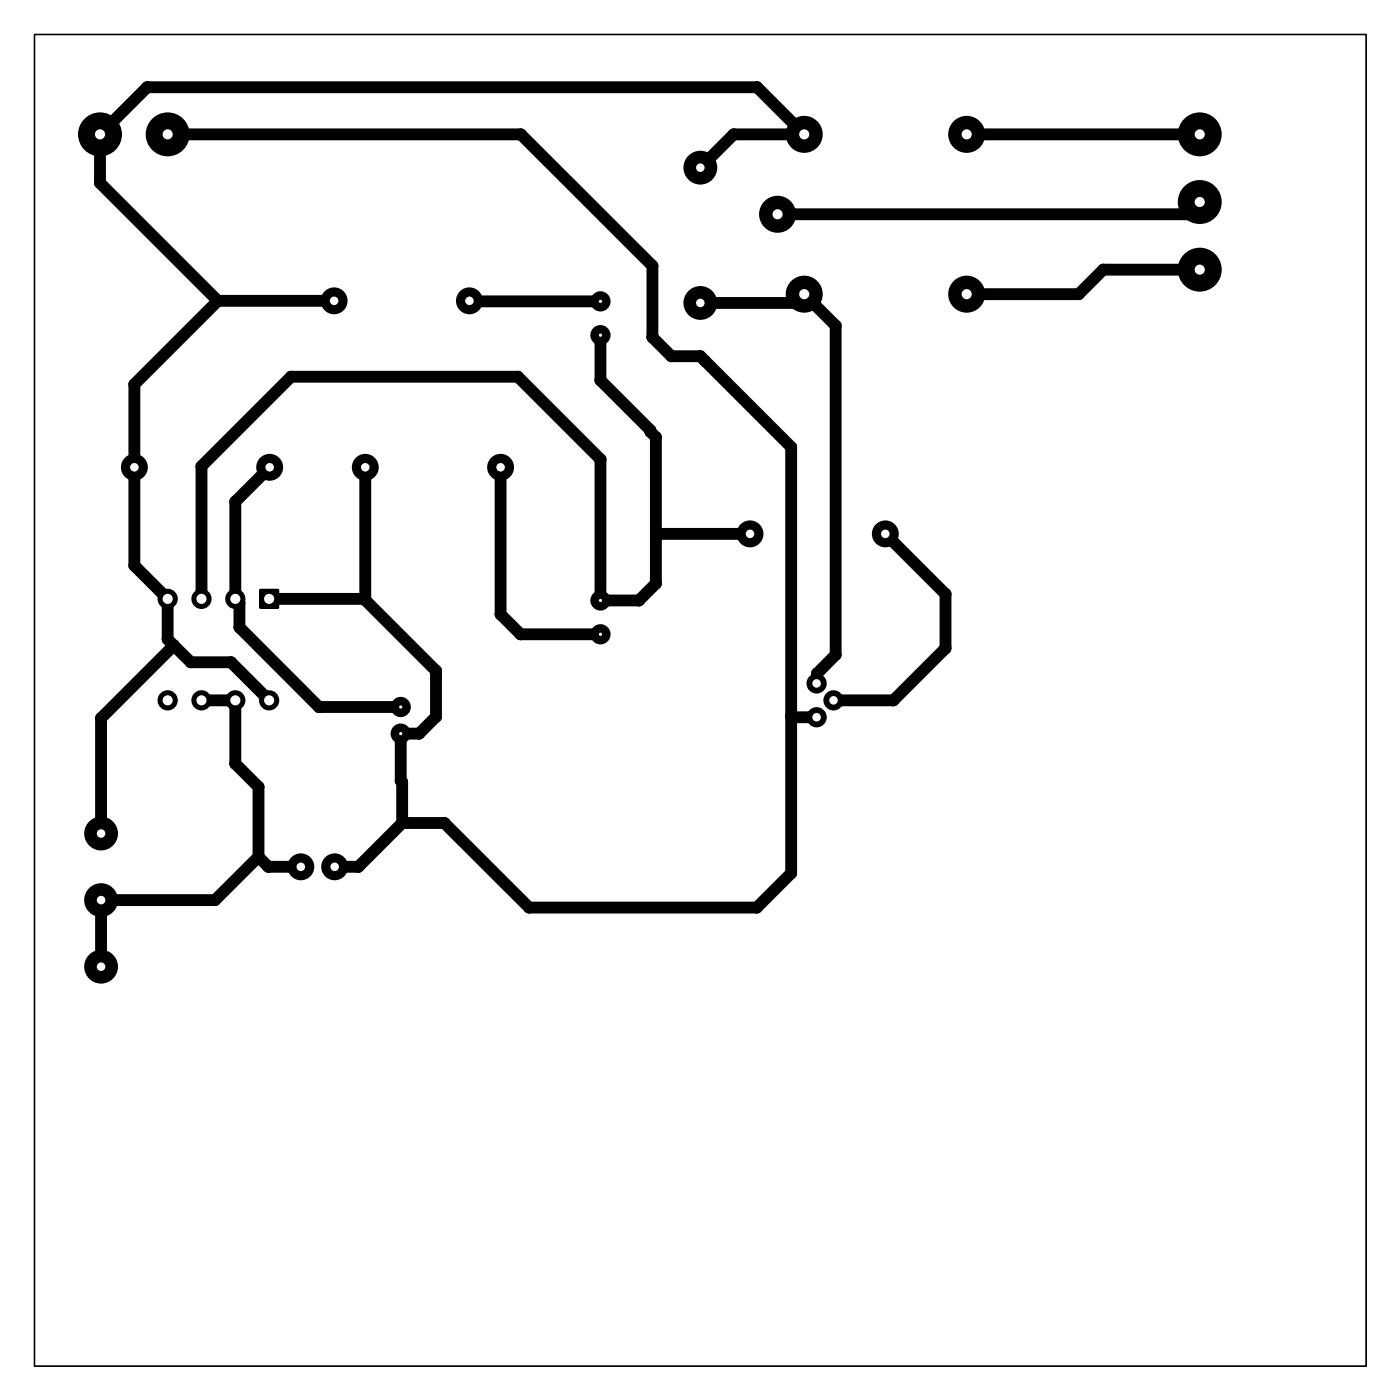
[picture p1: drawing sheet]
<svg xmlns="http://www.w3.org/2000/svg" width="105mm" height="105mm" viewBox="0 0 105 105" stroke-linecap="round" stroke-linejoin="round" font-family="sans-serif">
<g fill="#000">
<path d="M19.5 44.3l1.4-.1v1.5h-1.4z" fill-rule="evenodd"/>
<circle cx="7.5" cy="10.1" r="1.65"/>
<circle cx="7.5" cy="13.7" r=".44"/>
<circle cx="11" cy="6.5" r=".44"/>
<circle cx="12.6" cy="10.1" r="1.65"/>
<circle cx="39.1" cy="10.1" r=".44"/>
<circle cx="49" cy="20" r=".44"/>
<circle cx="52.6" cy="12.6" r="1.27"/>
<circle cx="55.1" cy="10.1" r=".44"/>
<circle cx="56.8" cy="6.5" r=".44"/>
<circle cx="58.4" cy="16.1" r="1.39"/>
<circle cx="60.4" cy="10.1" r="1.39"/>
<circle cx="72.6" cy="10.1" r="1.39"/>
<circle cx="89.2" cy="16.1" r=".44"/>
<circle cx="90.1" cy="10.1" r="1.65"/>
<circle cx="90.1" cy="15.2" r="1.65"/>
<circle cx="10.1" cy="35.1" r="1.01"/>
<circle cx="10.1" cy="28.9" r=".44"/>
<circle cx="15.1" cy="35" r=".44"/>
<circle cx="16.4" cy="22.6" r=".44"/>
<circle cx="17.7" cy="37.7" r=".44"/>
<circle cx="20.2" cy="35.1" r="1.01"/>
<circle cx="21.8" cy="28.3" r=".44"/>
<circle cx="25.1" cy="22.6" r="1.01"/>
<circle cx="27.4" cy="35.1" r="1.01"/>
<circle cx="35.2" cy="22.6" r="1.01"/>
<circle cx="35.3" cy="22.6" r=".44"/>
<circle cx="37.6" cy="35.1" r="1.01"/>
<circle cx="38.9" cy="28.3" r=".44"/>
<circle cx="45.1" cy="22.6" r=".76"/>
<circle cx="45.1" cy="25.2" r=".76"/>
<circle cx="45.1" cy="28.6" r=".44"/>
<circle cx="45.1" cy="34.5" r=".44"/>
<circle cx="48.8" cy="32.4" r=".44"/>
<circle cx="48.8" cy="32.3" r=".44"/>
<circle cx="49" cy="25.3" r=".44"/>
<circle cx="49.2" cy="32.8" r=".44"/>
<circle cx="50.4" cy="26.7" r=".44"/>
<circle cx="52.6" cy="22.8" r="1.27"/>
<circle cx="52.6" cy="26.7" r=".44"/>
<circle cx="52.9" cy="27.1" r=".44"/>
<circle cx="59.4" cy="33.6" r=".44"/>
<circle cx="59.7" cy="22.7" r=".44"/>
<circle cx="60.4" cy="22.1" r="1.39"/>
<circle cx="62.7" cy="24.4" r=".44"/>
<circle cx="72.6" cy="22.1" r="1.39"/>
<circle cx="81" cy="22.1" r=".44"/>
<circle cx="82.8" cy="20.2" r=".44"/>
<circle cx="90.1" cy="20.2" r="1.65"/>
<circle cx="7.6" cy="53.9" r=".44"/>
<circle cx="10.1" cy="42.5" r=".44"/>
<circle cx="12.6" cy="45" r=".76"/>
<circle cx="12.6" cy="52.6" r=".76"/>
<circle cx="12.6" cy="48" r=".44"/>
<circle cx="13" cy="48.5" r=".44"/>
<circle cx="14.3" cy="49.7" r=".44"/>
<circle cx="15.1" cy="52.6" r=".76"/>
<circle cx="15.1" cy="45" r=".76"/>
<circle cx="17.3" cy="49.7" r=".44"/>
<circle cx="17.7" cy="45" r=".76"/>
<circle cx="17.7" cy="52.6" r=".76"/>
<circle cx="17.7" cy="57.3" r=".44"/>
<circle cx="18" cy="45.3" r=".44"/>
<circle cx="18" cy="47.1" r=".44"/>
<circle cx="19.4" cy="59.1" r=".44"/>
<circle cx="20.2" cy="52.6" r=".76"/>
<circle cx="23.9" cy="53.1" r=".44"/>
<circle cx="27.3" cy="45" r=".44"/>
<circle cx="27.4" cy="45.1" r=".44"/>
<circle cx="30.1" cy="53.1" r=".76"/>
<circle cx="30.1" cy="55.1" r=".76"/>
<circle cx="30.1" cy="58.6" r=".44"/>
<circle cx="30.2" cy="58.7" r=".44"/>
<circle cx="31.5" cy="55.1" r=".44"/>
<circle cx="32.7" cy="53.8" r=".44"/>
<circle cx="32.7" cy="50.4" r=".44"/>
<circle cx="37.6" cy="46.1" r=".44"/>
<circle cx="39.1" cy="47.6" r=".44"/>
<circle cx="45.1" cy="45.1" r=".76"/>
<circle cx="45.1" cy="47.6" r=".76"/>
<circle cx="48" cy="45.1" r=".44"/>
<circle cx="49.2" cy="40.1" r=".44"/>
<circle cx="49.2" cy="43.8" r=".44"/>
<circle cx="56.3" cy="40.1" r="1.01"/>
<circle cx="59.4" cy="53.8" r=".44"/>
<circle cx="59.5" cy="53.9" r=".44"/>
<circle cx="61.3" cy="53.9" r=".76"/>
<circle cx="61.3" cy="51.3" r=".76"/>
<circle cx="61.3" cy="50.6" r=".44"/>
<circle cx="61.3" cy="51.3" r=".44"/>
<circle cx="62.6" cy="52.6" r=".76"/>
<circle cx="62.7" cy="49.2" r=".44"/>
<circle cx="66.5" cy="40.1" r="1.01"/>
<circle cx="67.1" cy="52.6" r=".44"/>
<circle cx="71" cy="44.6" r=".44"/>
<circle cx="71" cy="48.7" r=".44"/>
<circle cx="7.6" cy="72.6" r="1.27"/>
<circle cx="7.6" cy="67.6" r="1.27"/>
<circle cx="7.6" cy="62.6" r="1.27"/>
<circle cx="16.1" cy="67.6" r=".44"/>
<circle cx="19.4" cy="64.3" r=".44"/>
<circle cx="20.1" cy="65.1" r=".44"/>
<circle cx="22.6" cy="65.1" r="1.01"/>
<circle cx="25.1" cy="65.1" r="1.01"/>
<circle cx="26.9" cy="65.1" r=".44"/>
<circle cx="30.2" cy="61.8" r=".44"/>
<circle cx="33.4" cy="61.8" r=".44"/>
<circle cx="39.7" cy="68.1" r=".44"/>
<circle cx="56.8" cy="68.1" r=".44"/>
<circle cx="59.4" cy="65.6" r=".44"/>
</g>
<path d="M2.6 2.6h100v100h-100z" fill="none" stroke="#000" stroke-width=".1"/>
<g fill="none" stroke="#000" stroke-width=".89">
<path d="M12.6 10.1h26.5l9.9 9.9v5.3l1.4 1.4h2.2l6.8 6.9v32l-2.6 2.5h-17.1l-6.3-6.3h-3.2M52.6 12.6l2.5-2.5h5.3l-3.6-3.6h-45.8l-3.5 3.6v3.6l8.9 8.9M72.6 10.1h17.5M90.1 15.2l-.9 .9h-30.8M16.4 22.6l-6.3 6.3v13.6l2.5 2.5v3l.4 .5M16.4 22.6h8.7M20.2 35.1l-2.5 2.6v7.3l.3 .3v1.8l5.9 6h6.2M27.4 35.1v10M35.2 22.6h9.9M37.6 35.1v11l1.5 1.5h6M45.1 25.2v3.4l3.7 3.7v.1l.4 .4v11l-1.2 1.3h-2.9v-10.6l-6.2-6.2h-17.1l-6.7 6.7v10M52.6 22.7h7.1l.7-.6 2.3 2.3v24.8l-1.4 1.4v.7"/>
<path d="M90.1 20.2h-7.3l-1.8 1.9h-8.4M13 48.5l-5.4 5.4v8.7M13 48.5l1.3 1.2h3l2.9 2.9M15.1 52.6h2.6v4.7l1.7 1.8v5.2M20.2 45h7.1l5.4 5.4v3.4l-1.2 1.3h-1.4l.1 6.7M49.2 40.1h7.1M59.4 53.8l1.9 .1M66.5 40.1l4.5 4.5v4.1l-3.9 3.9h-4.5M19.4 64.3l-3.3 3.3h-8.5v5M19.4 64.3l.7 .8h2.5M30.2 61.8l-3.3 3.3h-1.8"/>
</g>
<path d="M19.6 44.3h1.2v1.3h-1.2z" fill="#000"/>
<circle cx="20.2" cy="45" r=".38" fill="#fff"/>
<circle cx="17.7" cy="45" r=".63" fill="#000"/>
<circle cx="17.7" cy="45" r=".38" fill="#fff"/>
<circle cx="15.1" cy="45" r=".63" fill="#000"/>
<circle cx="15.1" cy="45" r=".38" fill="#fff"/>
<circle cx="12.6" cy="45" r=".63" fill="#000"/>
<circle cx="12.6" cy="45" r=".38" fill="#fff"/>
<circle cx="12.6" cy="52.6" r=".63" fill="#000"/>
<circle cx="12.6" cy="52.6" r=".38" fill="#fff"/>
<circle cx="15.1" cy="52.6" r=".63" fill="#000"/>
<circle cx="15.1" cy="52.6" r=".38" fill="#fff"/>
<circle cx="17.7" cy="52.6" r=".63" fill="#000"/>
<circle cx="17.7" cy="52.6" r=".38" fill="#fff"/>
<circle cx="20.2" cy="52.6" r=".63" fill="#000"/>
<circle cx="20.2" cy="52.6" r=".38" fill="#fff"/>
<circle cx="7.5" cy="10.1" r="1.52" fill="#000"/>
<circle cx="7.5" cy="10.1" r=".38" fill="#fff"/>
<circle cx="12.6" cy="10.1" r="1.52" fill="#000"/>
<circle cx="12.6" cy="10.1" r=".38" fill="#fff"/>
<circle cx="56.3" cy="40.1" r=".89" fill="#000"/>
<circle cx="56.3" cy="40.1" r=".32" fill="#fff"/>
<circle cx="66.5" cy="40.1" r=".89" fill="#000"/>
<circle cx="66.5" cy="40.1" r=".32" fill="#fff"/>
<circle cx="45.1" cy="22.6" r=".63" fill="#000"/>
<circle cx="45.1" cy="22.6" r=".12" fill="#fff"/>
<circle cx="45.1" cy="25.2" r=".63" fill="#000"/>
<circle cx="45.1" cy="25.2" r=".12" fill="#fff"/>
<circle cx="45.1" cy="45.1" r=".63" fill="#000"/>
<circle cx="45.1" cy="45.1" r=".12" fill="#fff"/>
<circle cx="45.1" cy="47.6" r=".63" fill="#000"/>
<circle cx="45.1" cy="47.6" r=".12" fill="#fff"/>
<circle cx="22.6" cy="65.1" r=".89" fill="#000"/>
<circle cx="22.6" cy="65.1" r=".32" fill="#fff"/>
<circle cx="25.1" cy="65.1" r=".89" fill="#000"/>
<circle cx="25.1" cy="65.1" r=".32" fill="#fff"/>
<circle cx="30.1" cy="55.1" r=".63" fill="#000"/>
<circle cx="30.1" cy="55.1" r=".12" fill="#fff"/>
<circle cx="30.1" cy="53.1" r=".63" fill="#000"/>
<circle cx="30.1" cy="53.1" r=".12" fill="#fff"/>
<circle cx="61.3" cy="53.9" r=".63" fill="#000"/>
<circle cx="61.3" cy="53.9" r=".32" fill="#fff"/>
<circle cx="62.6" cy="52.6" r=".63" fill="#000"/>
<circle cx="62.6" cy="52.6" r=".32" fill="#fff"/>
<circle cx="61.3" cy="51.3" r=".63" fill="#000"/>
<circle cx="61.3" cy="51.3" r=".32" fill="#fff"/>
<circle cx="37.6" cy="35.1" r=".89" fill="#000"/>
<circle cx="37.6" cy="35.1" r=".32" fill="#fff"/>
<circle cx="27.4" cy="35.1" r=".89" fill="#000"/>
<circle cx="27.4" cy="35.1" r=".32" fill="#fff"/>
<circle cx="60.4" cy="10.1" r="1.27" fill="#000"/>
<circle cx="60.4" cy="10.1" r=".38" fill="#fff"/>
<circle cx="60.4" cy="22.1" r="1.27" fill="#000"/>
<circle cx="60.4" cy="22.1" r=".38" fill="#fff"/>
<circle cx="58.4" cy="16.1" r="1.27" fill="#000"/>
<circle cx="58.4" cy="16.1" r=".38" fill="#fff"/>
<circle cx="72.6" cy="10.1" r="1.27" fill="#000"/>
<circle cx="72.6" cy="10.1" r=".38" fill="#fff"/>
<circle cx="72.6" cy="22.1" r="1.27" fill="#000"/>
<circle cx="72.6" cy="22.1" r=".38" fill="#fff"/>
<circle cx="90.1" cy="10.1" r="1.52" fill="#000"/>
<circle cx="90.1" cy="10.1" r=".38" fill="#fff"/>
<circle cx="90.1" cy="15.2" r="1.52" fill="#000"/>
<circle cx="90.1" cy="15.2" r=".38" fill="#fff"/>
<circle cx="90.1" cy="20.3" r="1.52" fill="#000"/>
<circle cx="90.1" cy="20.2" r=".38" fill="#fff"/>
<circle cx="7.6" cy="67.6" r="1.14" fill="#000"/>
<circle cx="7.6" cy="67.6" r=".32" fill="#fff"/>
<circle cx="7.6" cy="72.6" r="1.14" fill="#000"/>
<circle cx="7.6" cy="72.6" r=".32" fill="#fff"/>
<circle cx="7.6" cy="62.6" r="1.14" fill="#000"/>
<circle cx="7.6" cy="62.6" r=".32" fill="#fff"/>
<circle cx="25.1" cy="22.6" r=".89" fill="#000"/>
<circle cx="25.1" cy="22.6" r=".32" fill="#fff"/>
<circle cx="35.2" cy="22.6" r=".89" fill="#000"/>
<circle cx="35.2" cy="22.6" r=".32" fill="#fff"/>
<circle cx="52.6" cy="22.8" r="1.14" fill="#000"/>
<circle cx="52.6" cy="22.7" r=".32" fill="#fff"/>
<circle cx="52.6" cy="12.6" r="1.14" fill="#000"/>
<circle cx="52.6" cy="12.6" r=".32" fill="#fff"/>
<circle cx="10.1" cy="35.1" r=".89" fill="#000"/>
<circle cx="10.1" cy="35.1" r=".32" fill="#fff"/>
<circle cx="20.2" cy="35.1" r=".89" fill="#000"/>
<circle cx="20.2" cy="35.1" r=".32" fill="#fff"/>
<path d="M2.6 2.6h100v100h-100z" fill="none" stroke="#000" stroke-width=".1"/>
</svg>
